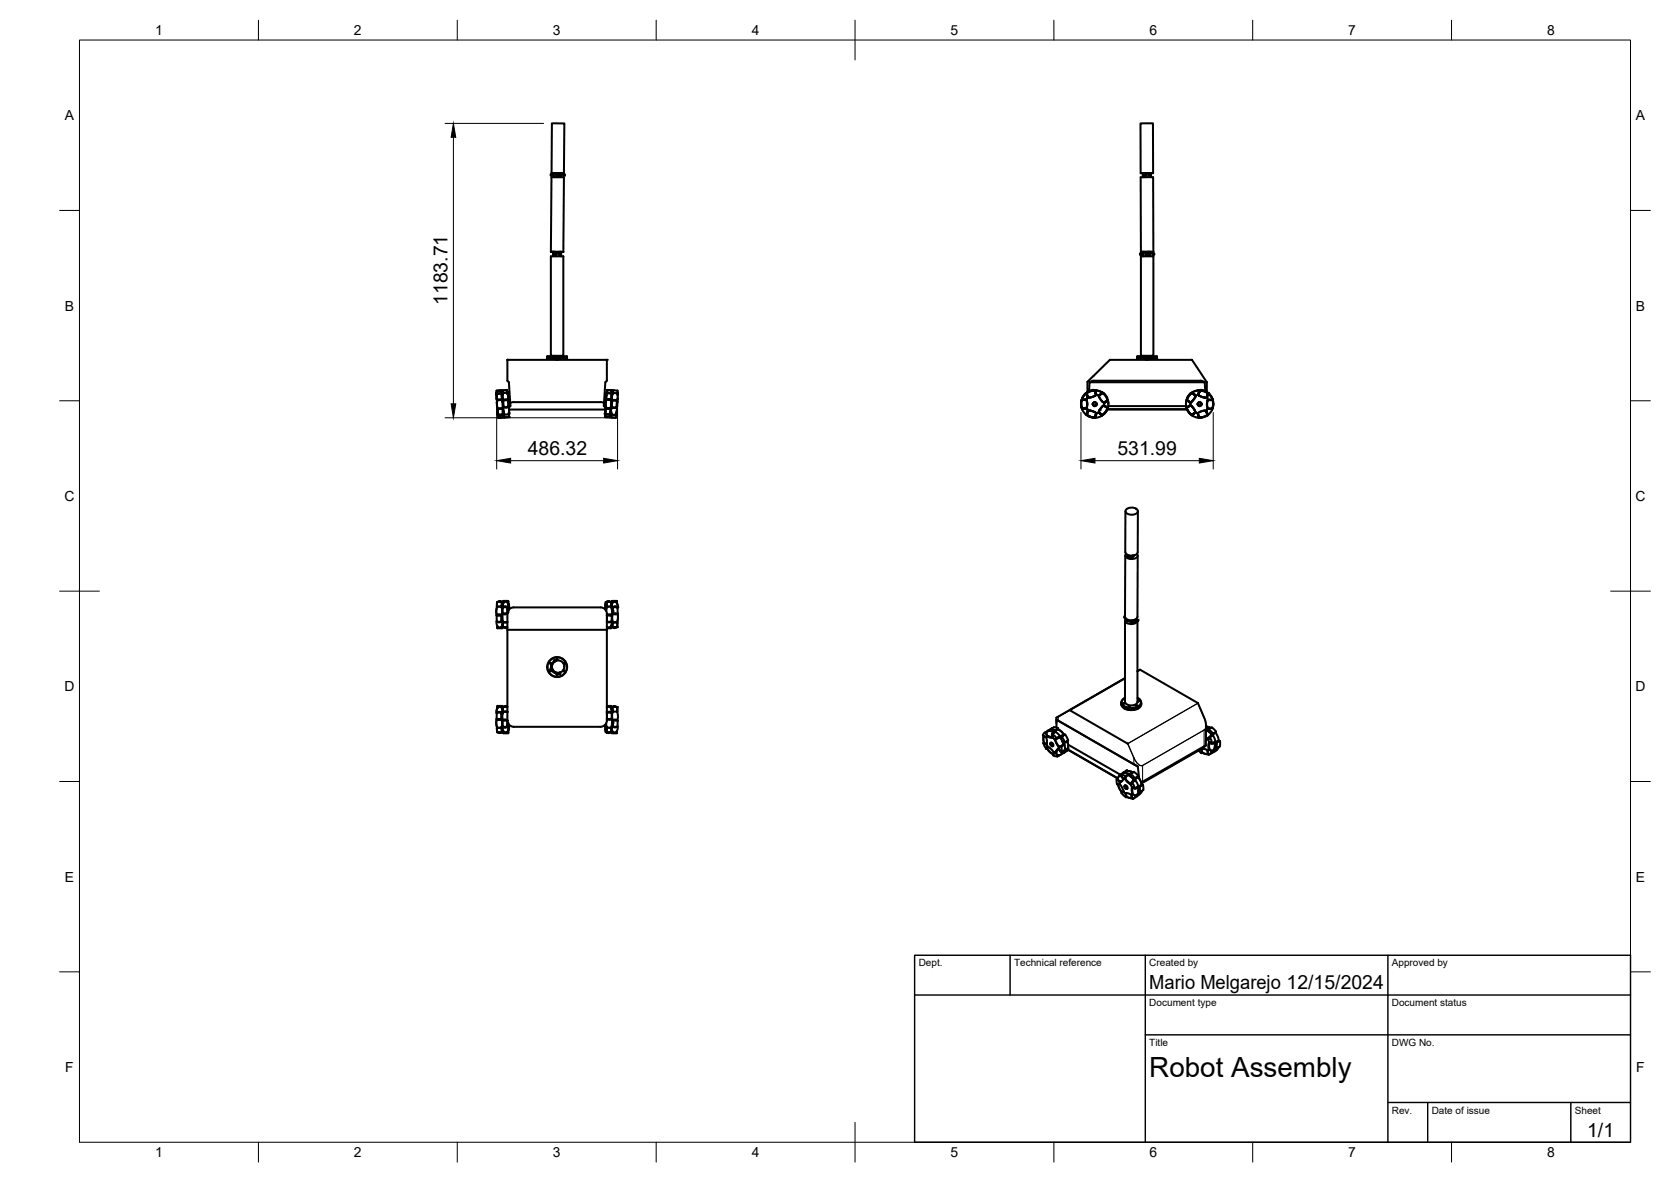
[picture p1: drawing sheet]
<svg xmlns="http://www.w3.org/2000/svg" width="420mm" height="297mm" viewBox="0 0 420 297" stroke-linecap="round" stroke-linejoin="round" font-family="sans-serif">
<defs><g id="words">
<text font-size="7" x="289" y="270.6">Robot Assembly</text>
<g font-size="4.9">
<text x="112.5" y="76.7" transform="rotate(-90 112.5 76.7)">1183.71</text>
<text x="132.7" y="114.3">486.32</text>
<text x="281" y="114.3">531.99</text>
<text x="289" y="248.5">Mario Melgarejo 12/15/2024</text>
<text x="399.1" y="285.7">1/1</text>
</g>
<g font-size="3.5">
<text x="39" y="8.8">1</text>
<text x="89" y="8.8">2</text>
<text x="139" y="8.8">3</text>
<text x="189" y="8.8">4</text>
<text x="239" y="8.8">5</text>
<text x="289" y="8.8">6</text>
<text x="339" y="8.8">7</text>
<text x="389" y="8.8">8</text>
<text x="16.3" y="30.2">A</text>
<text x="411.3" y="30.2">A</text>
<text x="16.3" y="78">B</text>
<text x="411.3" y="78">B</text>
<text x="16.2" y="125.9">C</text>
<text x="411.2" y="125.9">C</text>
<text x="16.2" y="173.7">D</text>
<text x="411.2" y="173.7">D</text>
<text x="16.3" y="221.6">E</text>
<text x="411.3" y="221.6">E</text>
<text x="16.4" y="269.4">F</text>
<text x="411.4" y="269.4">F</text>
<text x="39" y="290.8">1</text>
<text x="89" y="290.8">2</text>
<text x="139" y="290.8">3</text>
<text x="189" y="290.8">4</text>
<text x="239" y="290.8">5</text>
<text x="289" y="290.8">6</text>
<text x="339" y="290.8">7</text>
<text x="389" y="290.8">8</text>
</g>
<g font-size="2.5">
<text x="231" y="242.9">Dept.</text>
<text x="255" y="242.9">Technical reference</text>
<text x="289" y="242.9">Created by</text>
<text x="350" y="242.9">Approved by</text>
<text x="289" y="252.8">Document type</text>
<text x="350" y="252.8">Document status</text>
<text x="289" y="262.9">Title</text>
<text x="350" y="262.9">DWG No.</text>
<text x="350" y="279.9">Rev.</text>
<text x="360" y="279.9">Date of issue</text>
<text x="396" y="279.9">Sheet</text>
</g>
</g></defs>
<!-- layer: Visible -->
<g fill="none" stroke="#000" stroke-width=".51">
<path d="M138.5 43.8h.6v.2v.1h-.6M138.5 43.8v.3zM138.7 43.5l.1-12.5h1.5h1.6l-.1 12.5M138.9 43.8v-.2h.4v.9M138.9 44.1l-.1 .4M139.3 43.6h.6v.6h1.2v-.6h.5v.9M139.4 43.5h-.7h3.1h-.7M139.9 43.5h1.2v1h-.3v-.7h-.6v.7l-.3-.1zM139.9 43.5l-.5 .1M140.2 44.1h.4M140.2 43.8h.6M140.3 44.1v.1"/>
<path d="M140.6 44l-.1 .1M141.6 43.8h.4v.3M141.6 44.1l.4 .1M287.6 43.5h-.8h3.1h-.7M287.6 43.5h.4v.9l-.1-.6h-.2l-.1 .7zM287.7 43.8h.2M288 43.5h1.2M288.2 43.6h-.2v.6h-.4v-.6h-.3v.9M288.2 44.5v-.9h1.2v.9M289 43.8h.2v.3h-.2zM289.1 43.8l-.4 .2 .4 .1M289.2 43.5v.1"/>
<path d="M289.9 43.5v-12.5h-2.7h-.4v12.5M138.5 63.3l.2-18.8h2.9l.2 .1-.2 18.7M138.5 64.4h3.1v25h-3.1zM139.3 63.3h-.8h3.1h-.7M139.3 63.8v-.3h-.3v.9M139.4 64.1h.2M139.5 63.3h-.6h.7M139.6 63.6v.6l.1-.4M139.7 63.5v-.2h-.4v.9l.1-.6h.2h-.2M139.7 63.3h1.2M140 64.4v-.9h1.1v.9M140 63.5h-.3v.6"/>
<path d="M140.5 63.3h.6h-.2M140.8 63.7l-.4 .2 .4 .1M140.9 63.3v.2M286.7 63.7h.6v.2v.1h-.6M286.7 63.7v.3zM286.9 63.3l-.1-18.8h1.5h1.6l.1 18.8M286.9 64.4h3.1v25h-3.1zM287 63.7v-.2h.5v.9M287 64v.4M287.5 63.5h.6M287.6 63.5v-.2h.5v.2M287.8 63.3h-.9h3.1h-.8"/>
<path d="M288.1 63.5v.6M288.1 63.3h1.1v.9h-.3v-.6M288.4 63.7h.3l.1 .2-.1 .1h-.3M288.4 64.1h.5M288.4 63.6h.1M288.5 64v.1M288.6 63.3h.5h-.3M288.9 63.6l-.4 .1M288.9 63.6h-.5v.6h-.3v-.4M289.2 63.3h.1M289.2 63.8v-.3h.6v.9M289.8 63.7h.4l.1 .2-.1 .1h-.4"/>
<path d="M124.9 98.2l1.1-.1 .3 .9 .1-.5v.8M124.9 99.4l.1 1.3M124.9 98.2h.1M124.9 99l1.2-.1 .1 1.4M124.9 99v2.6l.3 1.1M124.9 99h.1M124.9 98.3v-.1l-.1 .9M125.9 98.9l-.8 .1M126.1 98.1l-.1 .1M126.2 99.6v-.9a.71 .71 0 0 0-.6-.5 .71 .71 0 0 0-.7 .4l-.1 .5 .2 .5M126.2 99.3l.2 1.7M126.3 100l.1 .7"/>
<path d="M126.3 99.9v.8M126.4 98.6l-.1-.5 1.2-.1 .1 1M126.4 98.7v.3M127.6 98.5l-.1 .2M127.6 90.4h.1M127.7 98.9l-.1-.5 .1 .9M127.8 99.9v1M137.6 90.2h5M137.6 90h5M137.6 90l4.9-.1 .1 .3M137.6 89.8h5M137.6 89.6h5"/>
<path d="M137.6 89.6l4.9-.1 .1 .3M137.6 89.6v.2M137.6 90v.2M139.1 89.5h1.9M139.1 89.9h.1M139.2 89.4l-.1 .1M139.9 90.2v.2M140.2 90.2v.2M140.9 89.4l.1 .1M141 89.5h.1M141 89.9h.1M152.5 98.5l-.1 .3"/>
<path d="M152.6 98.8l1.2 .1-.2 1.4h-1.1zM152.6 90.4h-.1M152.6 90.4h-25v5.3l.4 .4 .3 6-.4 .4M152.6 90.4v5.3l-.4 .4-.4 6 .5 .5M152.6 98l.1 .2M152.6 98v.4M152.6 98l1.2 .1M152.8 98.8l.8 .1M152.8 98.2l-.3 .4v.8M152.8 98.1l.8 .1M153.6 98.2l.3 .7-.2 .6M153.8 98.1v.4"/>
<path d="M153.8 98.1l-.1 .1M153.8 99.3l-.1 1.7M153.8 100l.1 .7M153.9 98.6v.4M153.9 99l.2-.5-.2 .8M154.1 98.6v.1M155.2 98.8l.1-.6-1.2-.1v.9M155.3 98.7l-.1 .4M155.4 99.1l-.1-.5v.8M273 99h.2M273 98.9l.3 .3M273 99l-.9 1.2"/>
<path d="M273 98.9l-.9 1.2M273.1 98.8l-.6 .6-.4 .7M273.2 98.7l-.2 .2M273.2 98.7h.1M273.2 99.2l.3 .3M273.3 98.7v.1M273.3 99.2h-.1M273.4 99.3v.1M273.4 99.6l.1 .3M273.4 98.6l-.2 .1M273.5 99.9l-.1 .2M273.8 98.3l.2-2.2h28.9l.2 2.2"/>
<path d="M274 99.9h.1M274.9 98l.1 .1a1.8 1.8 0 0 0-1.6 .5M274.9 98l-1.1 .3-.4 .3M275.1 98.2h.1M275.2 98.1h.5M275.3 98.1l-1.5 .4a.68 .68 0 0 0-.5 .5 .68 .68 0 0 0 .2 .7v.1a1.91 1.91 0 0 0 1.8-.3l.3-.2M275.3 99.5h.1M275.3 99.4v.1M275.4 98.3l.1-.2h.5l1 .4M275.5 98.5h-.1M275.6 98.2l-.2 .1 .4 1M275.6 98.1a1.98 1.98 0 0 1 1.6 .6v.1"/>
<path d="M275.6 98.8l-.1 .1-.2-.8 .3 1.2-.1-.4M275.7 99.2a3.6 3.6 0 0 1-2.2 .7M276.1 99.4h.1M276.3 99.5l.7 1.2a.65 .65 0 0 0 .7 .4 .65 .65 0 0 0 .6-.4l.2-.2M276.4 99.8h.1M276.5 99.2h.1M276.8 98.9l.1 .1M276.9 99l.3-.2-.9 .7 .3-.3M276.9 99l-.3 .2M277 98.5l.1 .2M277 98.6l.1 .2-.9 .6a3.5 3.5 0 0 0 1.4 1.9l.3-.3M277.2 98.8l.8 .7 .5 1"/>
<path d="M277.4 98.7l-.1 .1M277.4 98.8l-.1 .1M277.4 98.8l.1 .1M277.4 98.8l1 1.2M277.5 98.8l.9 1.2M285.9 90.2h5M285.9 90h5M285.9 90l5-.1v.3M285.9 89.8h5M285.9 89.6h5M285.9 89.6l5-.1v.3M285.9 89.6v.2"/>
<path d="M285.9 90v.2M287.5 89.5h1.9M287.5 89.9h.1M287.6 89.4l-.1 .1M288.3 90.2v.2M288.6 90.2v.2M289.3 89.4l.1 .1M289.4 89.5h.1M289.4 89.9h.1M299.4 98.8l-.9 1.2M299.4 98.9l-.9 1.2M299.4 98.8l.2 .1h-.2"/>
<path d="M299.7 98.7l-.8 .8-.5 .9M299.7 98.7l1 .7zM299.9 98.6l.8 .8M299.9 98.6v.1M299.9 98.5v.1M300.4 99.1l-.1 .1M300.5 99.8h.1M300.7 99.4l-.4 .8-.9 .9M300.7 99.4a3.4 3.4 0 0 1-1.4 1.8M300.8 99.4h-.1M301.2 99.2a3.2 3.2 0 0 0 2.2 .8l.2-.4M301.3 98.8l.1 .1"/>
<path d="M301.4 98.1l-1.5 .4M301.4 98.1l-1.1 .3-.6 .4M301.4 98.1l.1 .1M301.4 98.2h.1M301.4 98.5h.2M301.5 98.2l-.4 1.1M301.5 98.2v.1M301.6 99.4h-.1M301.6 99.4v.1M301.7 98.1h-.5M301.7 98.2l-.4 1.1zM301.7 98.2h.5a1.82 1.82 0 0 1 1.5 .8l-.1 .2a.7 .7 0 0 1-.4 .8 .7 .7 0 0 1-.8-.2l-1.1-.5"/>
<path d="M301.9 95.7h-26.9l-1 .4M301.9 95.7l1 .4M302 98a2.71 2.71 0 0 1 1.9 .9M302.9 99.9h.1M303.4 100l.1 .1M303.4 96v.1M303.4 96l-3.7-5.6h-20.6l-5.6 5.5-.1 2.6M303.4 96.1v2.6l-.7-.5h-.9l.2-.2M303.5 99.6h.1M303.6 98.7h.1M303.6 99.2l.1 .1M303.7 98.7h.1"/>
<path d="M303.7 99.3l-.1 .3M303.7 99.1l.3-.1 .2 .3 .6 1-1.1 .1M303.8 98.9h.2M303.8 98.9l-.1 .4M303.9 98.9l.9 1.3M304 98.8l.8 1.4M124.8 100l.2 .8M125 100.7v1.4M125.1 103.1l.1 .6M125.1 102.4l.1 1.3M125.2 102.7v.2l.4-.1M125.2 103.7l-.1 .4"/>
<path d="M125.2 102.9h.1M125.2 103.6l-.1 .5 .2 .5 .5 .3 .4-.1M125.3 104.6v.4M125.3 105h.1M125.4 104.8l-.1 .2M125.4 100.4l.4 .1M125.8 100.5h.4l-1.2 .1 .4-.1M125.8 100.4v.1M125.9 102.6l-.3 .2M125.9 102.6v.2M126.2 100.3l.2 1.6a.7 .7 0 0 1-.3 .7 .7 .7 0 0 1-.7 .1h-.2M126.2 100.3l-1.2 .1"/>
<path d="M126.2 104.1l-.7 .1M126.4 102.8h.1M126.3 102.7l-.7 .1M126.3 102.6l.1 .2M126.4 102.8v1.3l-1.1 .1-.1-1.4M126.4 101v1M126.4 102.3l.2 1.7-.1-.9M126.4 103.5l.2 .7-.4 .6M126.4 104.7l.1 .2M126.4 102h.1M126.4 100.6v.4M126.5 104.5v.4"/>
<path d="M126.5 100.6l-.1 .4M126.5 104.9l-1.2 .1M126.5 102l.1 .3M126.5 103v.6M126.5 101h-.1M126.6 102h-.2M126.6 102.3h.1M126.6 102.1v.1a1.84 1.84 0 0 0 .5 2l.5-.1 .3-.2M126.6 103.6l.2 .9M126.7 103.9v.4M126.8 104.2v.7M127.6 100.5l-.5-.1-.5 .2"/>
<path d="M127.7 100.6l.1 1.6-1.2 .1M127.7 100.5l-1.2 .1 .1 1.7M127.7 100.5v.1M127.7 100.8l.1-.3a1.84 1.84 0 0 0-.5-1.8 .98 .98 0 0 0-1 1.3l.2 .8M127.8 100.5v.4M127.8 102.2l-.6 .3-.5-.2M127.8 102.1l.2 1-.1 .8M127.9 100.9v1M127.9 104.1v.2M127.9 100.9h-.2M127.9 103.9l.1 .9M127.9 101.9v.3"/>
<path d="M127.9 101.9h-.1M128 104.8l-1.2 .1M128 103.5l.1 .4M128 103.5v.9M128 103v.5M128 102.9h24.3M128.3 100.9h-.4M128.3 101.8l-.4 .1M129.1 101.1h21.9M129.1 101l-.8 .3M151 101l.9 .3M151.8 101.8l.4 .1"/>
<path d="M151.9 100.9h.4M152.2 103.5v-.6v1.9M152.2 104.8l1.2 .1M152.2 101.9h.1M152.3 104.7l-.1 .1M152.3 103.4l-.2 .5 .2 .6 .4 .3 .4-.1M152.3 100.9l-.1 1M152.3 102.2l-.1 .3M152.3 100.9h.1M152.3 102.7l-.1 1.3 1.2 .1M152.3 102.5l1.2 .1M152.3 102.5v.2"/>
<path d="M152.4 102.6l-.1 .1M152.4 102.6h.3M152.4 100.5l.1-1.2-.2 1.6M152.5 104l.7 .1M152.5 100.2l-.2 1.2v1.1M152.7 102.5v.2M152.9 100.4h.3M152.9 100.4h-.4h1.1h-.4M152.9 100.3v.1M153.1 102.6v.1h-.4M153.1 102.7h.3M153.2 100.3v.1"/>
<path d="M153.4 104.8v.1M153.4 104.5v.3l-.1-.1M153.4 104.1h.1M153.4 102.7h.1M153.5 103.5v.7l-.4 .6M153.5 102.6l-.1 1.5M153.6 103.1v.5M153.7 104.9l1.2 .1M153.7 102l-.2 1.6 .1 .4 .1-.4v.9M153.7 100.3v1.2l-.2 1.1M153.7 102h.2M153.7 103.9v1"/>
<path d="M153.7 102l.1 .3M153.7 101h.2M153.8 101l-.1 1M153.8 104.2l-.1 .2M153.8 102.1v.1a1.88 1.88 0 0 0 .2 2l.6 .1 .3-.3M153.8 102.3h.1M153.9 100.6l-.1 .4zM153.9 102.3l.5 .2 .6-.1M153.9 100.8v-.2a1.79 1.79 0 0 1 .5-1.8 .96 .96 0 0 1 .9 1.3l-.2 .8M153.9 100.7h1.2l-.1 1.7-1.2-.1zM154 100.6l.5-.1 .6 .2M154.9 104.4v.6"/>
<path d="M154.9 104l-.1 .3M155 103.7l-.1 .9M155 102.2l.1 .8-.2 1M155 103.7v.4M155.1 101.1h.2l-.1 1h-.2M155.1 103.1l-.1 .6M155.2 102.1l-.1 .3M155.3 100l-.1 1.1v-.4M271.8 101.5l.1 .8M271.9 102.4h.1M271.9 102.3l.1 .1M272 100.7l-.1 1.6"/>
<path d="M272 102.5h.1M272 100.4v.1M272 102.6l.1 .3M272 102.6h.1M272.1 100.1l-.1 .4M272.1 102.6v.1M272.1 102.8h.1M272.1 100.2h.1M272.1 100.2l.1 .2h1M272.1 100.1v.1M272.1 102.7h.1M272.1 102.7v.1"/>
<path d="M272.2 102.8l.1 .5 .7 .9 .5-1.1M272.4 100.4l-.4 .1h1.2l-.4-.1M272.4 102.7l-.3 .1M272.4 102.7h.4M272.4 100.4h.4M272.4 102.6v.1M272.8 102.7h.4M272.8 102.6v.1M273.1 104.2l.2 .1M273.2 104.1l.1 .1M273.2 100.5l.1 1.4a.64 .64 0 0 1-.2 .7 .64 .64 0 0 1-.8 0 .62 .62 0 0 1-.4-.8l.1-1.3-.2 1.1 .1 .8M273.2 102.7v.1"/>
<path d="M273.2 100.4l.2 1.2M273.2 100.3v.1M273.2 104.3l1.1 .5 1 .1M273.3 103.8l.1 .1M273.3 102.1h.1M273.3 100.9h.1M273.3 104.3h.1M273.4 103.5h.1l-.3 .8 .4-1.1-.1 .3M273.4 101.5l-.2 1.2M273.4 103.1h.1M273.5 103.1a3.8 3.8 0 0 1 2.3 .8M273.5 104.4v.1"/>
<path d="M273.5 104.4l.8 .4 .8 .2M273.5 104.4h.1M273.6 104.5l1.2 .4M273.6 104.5l1.4 .4M273.6 103.2l1.4 .3a.72 .72 0 0 1 .6 .5 .72 .72 0 0 1-.3 .7v.2M274.1 103.2h.1M274.7 101.6h.1M274.8 101.6a.5 .5 0 0 1 .5-.5 .5 .5 0 0 1 .5 .5M275.2 103.5h-.1M275.2 103.5h.1M275.3 104.9h.1M275.4 104.8v.1"/>
<path d="M275.4 104.8h-.1M275.4 104.8l.1 .2M275.5 104.6l-.1 .2M275.5 104.3l-.1 .1M275.5 104.2h.1M275.6 104.2l-.2 .3M275.7 103.9l-.1 .3M275.7 101.5a.48 .48 0 0 1-.4 .4 .48 .48 0 0 1-.5-.4 .48 .48 0 0 0 .5 .4 .48 .48 0 0 0 .4-.4M275.7 101.6h.1M276.2 103.7l.3 .2M276.5 103.1h.1M276.5 103h.1"/>
<path d="M276.5 103.9l.6 .4M276.6 103.9h-.1M276.9 104.1h-.1M277 104.3l.1 .1M277 104.5l-1 .4h-.7M277 104.4v.1M277.1 104.3v.1M277.1 100.8v.1M277.2 100.9h.1M277.2 104.2l-.1 .1M277.2 102.1v.1M277.2 102.1h.1"/>
<path d="M277.3 104.2l-.2 .2M277.4 104.1h.1M277.5 101.9l-.9 1a.7 .7 0 0 0-.2 .7 .7 .7 0 0 0 .6 .5l.3 .2M277.6 104h-.1M277.6 104l.8-1.1-.9 1.2M277.6 101.3v.1M277.6 101.7v.1M277.9 102.1l.3 .1M277.9 101v.1M277.9 102.1l-.4-.3 1 .7-.3-.2M277.9 102v.1M278.2 100.8h.1"/>
<path d="M278.2 100.8l-.3 .3M278.4 102.9h20.1M278.4 100l-.1 .2M278.4 100.7h.1M278.4 102.8h20.1l.9 1.3M278.4 100.3h.1M278.4 102.7v.1M278.4 102.7h.1M278.4 102.8l-.8 1.2M278.4 100.3l.1 .4M278.5 102.6l-.6 1-.7 .7M278.5 102.4h.1"/>
<path d="M278.5 102.4h-.1M278.5 100.7l.2 .9-.2 .8M278.5 100.6l.1 .1M278.5 100.7l-.3 .1M278.5 102.4l-.9-.6a3.6 3.6 0 0 0-1.4 1.9h-.1M278.6 100.7l.1 .8M278.7 102.1h19.5M278.7 101.5v.1M298.3 100.7l-.1 1.2 .2 .5 .9-.6a3.9 3.9 0 0 1 1.4 1.9M298.3 100.7l-.1 .9M298.3 100.6l.1-.2 1 .7M298.4 100.6l.6 .4"/>
<path d="M298.4 102.4v.1M298.4 100.7h-.1M298.4 100.6l.1 .1M298.5 100.3l-.1 .1M298.5 100.2v.1M298.5 102.7v.1M298.5 102.9l.9 1.2M298.5 102.9h.1M298.5 100v.1M298.5 100.1v.1M298.7 100.7v.1M299 102l-.3 .2"/>
<path d="M299 101l.3 .2M299 102l.4-.2-1 .7 .3-.3M299 100.9v.1M299.3 101.7v.1M299.3 101.2v.2M299.3 101.8l1 1.1a.64 .64 0 0 1 .2 .8 .64 .64 0 0 1-.6 .4 .75 .75 0 0 1-1-.5l-.5-1.1M299.4 104v.1M299.4 104.1h.1M299.4 104.1l.1 .1M299.7 102.1h.1M299.7 102.1v.1M299.7 100.8v.1"/>
<path d="M299.8 104.3v.1v-.1M299.8 104.3l-.1-.1a1.5 1.5 0 0 0 1.6 .8M300 104.1l-.2 .2M300.2 103.8l.1 .1M300.3 103.9l-.3 .1M300.4 103.1h.1M300.6 103.6l-.3 .3M301 103.8l.1 .1M301.1 103.9a3.6 3.6 0 0 1 2.3-.7l.3 1M301.1 103.9l.1 .3M301.1 101.6a.5 .5 0 0 1 .5-.5 .5 .5 0 0 1 .5 .5M301.1 101.6h.1"/>
<path d="M301.2 101.5a.48 .48 0 0 0 .4 .4 .48 .48 0 0 0 .5-.4 .48 .48 0 0 1-.5 .4 .48 .48 0 0 1-.4-.4zM301.2 104.2l.1 .4M301.3 104.2h-.1M301.3 104.5l.1 .3M301.3 104.3l.1 .2M301.4 104.9l-.1 .1M301.4 104.8l-.1 .2M301.4 104.8h.1M301.4 104.9h.1M301.4 104.5l-.1 .1M301.6 104.9h.1M301.7 103.5h.1"/>
<path d="M301.8 104.9l.1 .1M301.9 104.9h.1M302.1 101.6h.1M302.8 103.2h-.1M303.2 103.2l.4 1.1zM303.2 103.2h-.5a1.82 1.82 0 0 0-1.5 .7l.3 1M303.4 104.4l-1.4 .5M303.4 103.1v.1M303.4 104.4h.1M303.4 104.4l-.7 .4-.8 .1M303.5 103.5l-.1 .1M303.5 102.1h.1"/>
<path d="M303.6 102.1h-.1M303.6 104.3l-1 .5-1.1 .1M303.6 103.9h-.1M303.6 100.8h.1M303.6 100.8v.1M303.7 100.4h.1M303.7 102.7l-.1 .2M303.7 102.7l1.1 .1M303.7 104.1l-.1 .1M303.7 100.4a3.3 3.3 0 0 0 0 2.3M303.7 100.5l-.2 .8a.98 .98 0 0 0 .2 1.2 .98 .98 0 0 0 1.1 .2l.2-1-.1-1.1M304.1 100.4v.1"/>
<path d="M304.1 100.5h-.4h1.2h-.4M304.5 100.4l-.4 .1M304.7 102.8l.1 .2-.4 .6-.5 .6h-.3M304.8 102.8h.1M304.8 102.7v.1M304.8 102.7l-.1 .1M304.8 100.2h.1M304.8 100.1l.1 .4M304.8 102.7v.2M304.9 102.6h.1M304.9 102.5h.1M304.9 100.4l-.1 .1"/>
<path d="M304.9 100.6h.1M304.9 102.4h.1M304.9 100.6l.1 1.6M304.9 100.6l.2 1-.2 .8M305 102.2l-.1 .1M305.1 101.5l-.1 .7M282.9 139.6v15.4a1.8 1.8 0 0 0 3.1 0l.1-15.4M283 128.5v10.2a1.8 1.8 0 0 0 3.1 .1v-10.3M283.1 139.2l-.1 .3a1.5 1.5 0 0 0 2.1 .9 .83 .83 0 0 0 .8-1.2M283.2 128.1a2.02 2.02 0 0 1 2.9 .2 1.34 1.34 0 0 1-1.8 1 .94 .94 0 0 1-1-.2 .94 .94 0 0 1-.1-1zM283.4 139.4v.7l.2 .1M283.6 140l.3 .2z"/>
<path d="M284.6 139.6v.8M284.9 139.6l-.1 .4v-.4v.2l.2-.2M285.2 139.5l-.6 .9-.7-.2 .2-.3-.1-.3-.4 .4M124.9 156v.2a1.04 1.04 0 0 0 1 1.4l.3-.3M124.9 154.8v1.5h1.2v-1M124.9 154.6v.2M124.9 154.6h1.1M124.9 154.6l.8-.1 .4 .2M124.9 152.2v.1M124.9 152.3l.1 .1M124.9 152.3v.3l.7-.2 .6 .2M124.9 152.6l-.1 .9 .1 1.1"/>
<path d="M125 151.6l-.1 .3M125 157.7l.1 .2h1.2M125.1 157.3l-.1 .4M125.1 157.6l-.1 .1M125.2 151.3l.4-.2h.4l.4 .7M125.3 154.6h.4M125.4 151.3h.5M126 156.2l-.5 .2-.4-.2M126 154.6l.1 .1M126 154.7l.1 .3M126.1 154.7l-.1 .1M126.1 154.8v1.5"/>
<path d="M126.1 156v-.2l.2 .7-.1 .8M126.1 152.6l.2 1.2-.2 .9M126.1 155h.1M126.2 152.6v.1M126.2 152.4h.1M126.2 151.3v1.3M126.2 151.3h.1M126.2 151.3l-.2 1.1M126.2 151.7v.2M126.3 157v.9l-.1-.3M126.3 157.1v.2M126.3 154v.9"/>
<path d="M126.3 155.9v.5M126.3 152.2l-.1 .2M126.4 151.3h-1.4l-.1 .9M126.4 151.3l-.1 .1M126.4 151.3h.1M126.4 152.8v.2M126.4 151.3v.3M126.4 152.6h1.2v.9M126.4 154.2l-.1 1.2 .1 .9M126.4 152.6h.1M126.4 152.6v1.6M126.4 156.6v.1"/>
<path d="M126.4 157.1l-.1 .2M126.4 156.7l.1 .9h1.1M126.4 157v.3M126.4 156.2l.5 .2 .7-.1M126.4 156.3v.3M126.5 156.5l-.1 .1M126.5 151.2l.1 .1M126.5 151.2v.3M126.6 152.6l.4-.2 .5 .2M126.6 157.6l.5 .2 .5-.1M126.6 157.6h.1M126.8 154.2h.3"/>
<path d="M127.2 156.4h-.3M127.4 157.6h-.6M127.5 156.5h.1M127.6 154.1h.1M127.6 152.6h.1M127.6 152.6v1.6h-1.2M127.6 154v27.1a1.56 1.56 0 0 0 1.5 1.5M127.6 152.8v.2M127.6 158.3h24.9M127.6 158.2v.1M127.7 151.3l.1-.3v.9M127.7 151.5l.1 .9-.2 .6"/>
<path d="M127.7 151.5a.83 .83 0 0 0-1-.1 .83 .83 0 0 0-.4 1l.1 .4M127.8 151h-1.2l-.1 .2M127.8 152.5v.8M127.8 151.6l.2 .7-.1 .8M127.8 151.6v.2M127.9 153.1v.1M128 152.9v.3M129.1 152.6h21.9a1.56 1.56 0 0 1 1.6 1.6v26.9a1.56 1.56 0 0 1-1.6 1.5M129.1 152.6a1.81 1.81 0 0 0-1.6 1.7l-1.1-.1M152.2 152.3l.1 .3M152.2 152.3h.1M152.3 151.9l.2 .5"/>
<path d="M152.3 151.9l-.1 .4M152.3 152.6l-.2 .5M152.3 151.3h1.4v1.1M152.3 151.3l.1 .1M152.3 152.6v.7M152.3 151.3h.1M152.3 151.3v.3M152.5 152.4h-.2M152.5 152.4l-.1 .2M152.5 151.7v.2M152.5 152.6v.1M152.5 158.2l.1 .1"/>
<path d="M152.6 156.2h.1M152.6 154.7h.1M152.6 154.6l.7-.2 .5 .2M152.6 154.7v1.5M152.6 154.7v.1M152.6 152.4l-.1-1.1v1.1M152.7 154.6l-.1 .1M152.7 154.6h1.1M152.7 156.2l.5 .2 .4-.2M152.8 151.3h.5M153.4 154.6h-.4M153.5 151.3l-.5-.2-.4 .1-.3 .7"/>
<path d="M153.6 157.6v.3h-1M153.6 157.3v.4M153.7 151.6v.3M153.7 157.1l.2 .4 .3 .3 .8-.2M153.7 152.6l.2 1-.1 1M153.8 152.6a.76 .76 0 0 0-1.3 .3l-.1 .6M153.8 154.6v1.7h-1.2M153.8 152.3l-.1 .3M153.8 157.3v.3M153.8 156v.2a1.12 1.12 0 0 1-.9 1.4l-.3-.1M153.8 155.9v.2M153.8 157.6h.2"/>
<path d="M153.8 156.5h.2M153.8 151.6l-.1 .2M153.9 151.6v.2M153.9 152.5l-.1 .5M153.9 157.5l-.1 .1M153.9 151h1.2v.2M153.9 154l-.1 .9M153.9 156.3l.1 1.3h1.2v-.9M154 156.6l-.2 .1M154 151.3l-.1-.3v.9M154 156.9v.3M154 156.2h.1"/>
<path d="M154 153.8l.1 .4M154 156.2l.6 .2 .6-.2M154.1 152.8l-.1 .2M154.1 156.7l-.1 .9M154.1 152.6h.1M154.1 152.6v1.6M154.1 154.2h1.1M154.1 156.5v.2M154.3 157.6h.5M154.5 156.4h.3M154.8 154.2h-.3M155 157.6h.1"/>
<path d="M155.1 152.6l-.4-.2-.5 .2M155.1 151.2v.1M155.1 151.2v.3M155.2 156.5v.1M155.2 157v.3M155.2 156.6v.1M155.3 152.6h-1.2l-.1 .9M155.3 154.2l.1 1.2-.2 1.2M155.3 152.8v-.2a1.19 1.19 0 0 0-.8-1.4 1.26 1.26 0 0 0-.4 1.8M155.3 152.6h.1M155.3 152.6l-.1 1.6M155.3 154.2l-.8 .1-.4-.2-.2 1 .1 1.1"/>
<path d="M282.9 154.9l-.2 .2 .2 .2M283 155.4v.6l2.3 .6M283.1 155.5a.87 .87 0 0 0 0 1 .87 .87 0 0 0 .9 .3h.9a1.23 1.23 0 0 0 1.1-.8v20.4a1.8 1.8 0 0 1-3.1 0v-20.5M283.6 155.8v.2h.3v-.1M283.9 155.9l.6 .2M284.5 155.9v.3l.3 .1v-.4M284.8 155.9v.3M285.3 155.8h.1M285.4 155.7l-.1 .9 .5-.6M285.5 155.9l.6 .2M285.6 155.6l.6 .2M285.6 155.6v.3"/>
<path d="M285.8 155.4v.3M285.8 155.5l.1 .2M286.2 155.8l-.1 .3zM125 177.5l.1 .2M125 177.6l.1 .4M125.1 179.1l.4-.2 .5 .2M126.1 179.1v1.5M126.1 179.3v.2M126.2 178l.1 .9-.2 .6M126.2 177.5v.2M126.2 178a.83 .83 0 0 0-.9-.2 .83 .83 0 0 0-.5 .9l.1 .6M126.2 177.5l.1 .8"/>
<path d="M126.3 177.4l-1.2 .1M126.3 178.9v.5M126.3 177.9l.1 .3M126.3 178v.1M126.4 178.6l.1 .2M126.4 178.7v.3M126.4 179l-.1 1 .1 1M126.4 178v.3M126.5 177.7h1.1M126.5 177.7l-.1 .9M126.9 177.7h.5M126.9 178.8h.3"/>
<path d="M127.6 178.7l-.1 .1M127.6 177.6l-.6-.1-.4 .2M127.6 179l-.7-.2-.5 .2M127.6 178.8v.1M127.6 178.8l.1 .1M138.4 168.1l.1 .3zM138.5 168.4l.4-.1a1.56 1.56 0 0 0 1.9 .7M138.7 168.3a1.6 1.6 0 0 0 2.1 .7l.1 .3-.1 .1h-.2l-.1-.3a1.56 1.56 0 0 1-1.8-.8zM138.7 168l-.3 .1M139.7 166.1l-.1-.3-.3 .1 .1 .4a1.56 1.56 0 0 0-.8 1.8 1.56 1.56 0 0 1 .9-1.9M139.7 166.1l-.2 .1M139.7 166.1a1.56 1.56 0 0 0-1 1.9"/>
<path d="M139.7 166.1a1.56 1.56 0 0 0-.9 2 1.56 1.56 0 0 0 2 .9M139.8 166.1h-.1M140.9 169h-.1M141.6 166.6h.2l.1 .2M141.6 168.4l.2 .1v.2h-.2v-.2M141.7 166.8l.3 .1v.2h-.2M152.6 178.8l-.1 .1M152.6 177.8l.5-.2 .5 .3M152.6 178.8v.1M152.6 179.1h1.2M152.6 177.4l1 .1M152.6 179.1v1.5"/>
<path d="M153.6 177.9l.2 .7v.7M153.6 177.5v.2M153.6 177.6v.4M153.7 179.1l-.5-.2-.5 .2M153.8 179.1v1.5M153.8 179.3h.1M153.8 177.7v.3M153.8 178.6l.2 .1M153.8 178.8h.2M154 177.7l-.1 1.3M154 178.1v.2M154 177.7l.1 .9"/>
<path d="M154 179l-.1 1.3 .2 .7M154.1 178.6v.2M154.3 177.7h.5M155 177.7l-.8-.2-.5 .7M155.2 177.7l-1.3 .1M155.2 177.7v.9M155.2 178v.3M155.2 179a.92 .92 0 0 0-1.2 .1M155.2 178.6v.2M155.2 178.7l.2 1.3-.1 1M269 178.4l14.6 8.4M281.9 176.9a1.71 1.71 0 0 0 1.9 1.5 2.65 2.65 0 0 0 3.2-1.4l-.1-.1"/>
<path d="M281.9 176.5a1.71 1.71 0 0 0 1.9 1.6 2.65 2.65 0 0 0 3.2-1.4l-.1-.2M281.9 176.8a2.26 2.26 0 0 0 2.8 1.5l1.5-.4a1.24 1.24 0 0 0 .8-1.1M282.1 177.2a3.3 3.3 0 0 0 4.7 0M282.5 176.7l.3 .1h-.3zM282.7 178h.1M282.7 175.5a1.08 1.08 0 0 0-.8 1 1.08 1.08 0 0 0 .8 1.1 3.4 3.4 0 0 0 4.2-.7 1.09 1.09 0 0 0-.7-1.4M282.7 177.7a3.9 3.9 0 0 0 3.5 0M282.7 175.5h.1M282.7 178a3.8 3.8 0 0 0 3.5 0M282.9 170.4l-17.3 9.9v1.4M282.9 170.5l-13.9 7.9M282.9 175.4a1.1 1.1 0 0 0-.9 1 1.1 1.1 0 0 0 .8 1.1 3.4 3.4 0 0 0 3.9-.5 1.06 1.06 0 0 0-.7-1.6"/>
<path d="M283.8 177.5h.3l-.3 .1zM285.6 177.2h.3l-.3 .1zM286.1 176.1l.3 .1-.3 .1zM286.2 175.5h.1M286.2 178h.1M286.6 168.3l-.6 .4M286.6 168.3l14.6 8.4M301.2 176.7l1.9 4.7 .1 5.9M301.2 176.7h.1M124.9 180.6v.1M124.9 183.1l.1 .9M124.9 183.4l.1 .3"/>
<path d="M125 182.8l-.1 .2M125 183l-.1 .2M125.2 184a.72 .72 0 0 0 1 0M125.4 184h.5M125.7 180.7h-.4M126 180.6l.1 .1M126 183l.1 .2M126.1 180.7h-1.2M126.1 180.6a.88 .88 0 0 1-1.2 .1M126.1 180.7l.2 1.1a.78 .78 0 0 1-.7 1.1 .78 .78 0 0 1-.8-1l.1-1.2M126.1 183.1l.1 .9M126.1 180v-.9h-1.2v1.5"/>
<path d="M126.1 180.3l-.1 .4M126.2 182.6v.1M126.2 182.9l.1 .2M126.2 182.9v1.1h-1.2M126.2 183.4v.2M126.2 184h.2M126.3 182.7l-.1 .2M126.3 180.3v1M126.3 183.9l.1 .1M126.3 182.8l-.1 .1M126.4 184h.1M126.4 182.4v.1"/>
<path d="M126.4 182.6l1.2 .1M126.4 181v1.6M126.4 181l1.2 .1M126.4 182.4l-.1 .2a1.06 1.06 0 0 0 1.1 1.4l.3-.3M126.4 181l.6-.1 .6 .1M126.4 183.7v.3M126.4 183.5l-.2 .5M126.5 183.7v.4M126.6 184v.3M126.6 184.3h1.2M126.8 181h.3M127.5 182.6l-.5 .2-.5-.2"/>
<path d="M127.6 181.1v1.5M127.6 181v.2M127.6 182.6v.1M127.6 182.5v-.3l.2 .7-.1 .8M127.6 181.7v1M127.6 184l.2 .3v-.2M127.8 183.4v.7M127.8 183.5v.2M127.8 184.1h.1M127.8 182v.8M127.9 182.1v.1M127.9 182.2l.1 .8-.2 .7"/>
<path d="M128 182.1v.3M129.1 182.7h21.9M152.1 182.2l.2 .4M152.3 183.7v.3M152.3 182v1.4M152.3 184h.1M152.3 182.8l.2 .1M152.3 184h.2M152.4 183.9l-.1 .1M152.4 182.7l.1 .2M152.5 182.9l-.2 .7 .2 .4 .1-.9M152.5 184h1.2"/>
<path d="M152.5 182.9v1.1M152.5 183.4v.2M152.5 184a.72 .72 0 0 0 1 0M152.5 182.6v.1M152.6 180.5v.2M152.6 180.7l.6 .2 .6-.2M152.6 180.7h1.2M152.6 183v.2M152.6 180.6h.1M153.1 182.9h.1M153.1 180.7h.2M153.3 184h-.5"/>
<path d="M153.7 183l.1 .1M153.7 182.8l.1 .2M153.7 183.5l.1 .2M153.7 183.4v.3M153.8 183.1v.1M153.8 183.1l-.1 .9M153.8 180.7l.1 1.1a.78 .78 0 0 1-.8 1.1 .78 .78 0 0 1-.7-1.1M153.8 180.3l.1 1M153.8 182.3l.1 .5M153.8 180.6v.1M153.8 184.1h.1M153.9 183.5l-.1 .2"/>
<path d="M153.9 183.4l-.1 .7M153.9 184.3h1.2M154 184l-.1 .3-.1-.2M154 181.7l.1 1 1.2-.1M154 182.4v-.2l-.2 .7 .2 .8M154.1 182.6v.1M154.1 181.1v1.5M154.1 181l-.1 .4M154.2 182.6l.5 .2 .4-.2M154.9 181h-.4M155.1 184v.1M155.1 183.7v.4"/>
<path d="M155.1 184.1v.2M155.3 181h.1M155.3 181l-1.2 .1M155.3 182.4v.2a1.2 1.2 0 0 1-.8 1.4l-.5-.3M155.3 181l-.8-.2-.4 .3M155.3 181.1v1.5M262.4 184.9v.1a1.71 1.71 0 0 0 .5 1.9h.3M262.4 184.9l.6 .3M262.5 186.7l-.2 .1M262.5 186.6l-.1 .2 .6 1.4M262.8 184.1l.2 .1M262.8 184.1l-.6 .6 .8 .6 .2 1v.9"/>
<path d="M263 188.1l.1 .1M263.3 187.5h.1M263.3 187.5l1.7 1.6M263.3 188.2l.7 .8 .8 .6M263.4 184.9l-.2 .2M263.5 183.7h.8l.9 .3-.4 .1-.3 .4M263.6 183.7a.85 .85 0 0 0-.3 1 .85 .85 0 0 0 .9 .5h.5M263.6 187.6l-.5 .6M263.7 183.7l-.1-.1-1 .6M263.7 183.6l.1 .1M264.1 186.7l.5 .2 .1 .6-.4-.2zM264.1 186.8l.5 .1 .1 .6-.4-.2z"/>
<path d="M264.1 186.7l.3-.1 .4 .3v.6M264.2 183.3l1 .3M264.2 183.3l.2 .4M264.2 183.5l.1 .2M264.3 183.2l.2-.2-.8 .6M264.5 184.5l.3 1M264.5 184.5h.1M264.5 184.5l.2 .7M264.6 184.5l1.1 1M264.8 187.5h-.1M265 182.8l-.9 .5M265 189l-.1 .6"/>
<path d="M265 182.8l1.1 .2M265 189.1l-.2 .7a.86 .86 0 0 0 1.1 .3M265 189.1h.1M265 182.8h.1M265.2 183.6l.1 .1M265.3 183.9l-.8 .6M265.5 183.9l1 1.1M265.6 188.9l-.4 .2M265.6 180.9l19.5 11.2M265.6 180.9v1.9M265.6 180.9l20.5 11.7 .3 3.1M265.9 190v.1"/>
<path d="M265.9 189.9v.1M266 185.3l-.3 .2M266 183v.2M266.1 183.3l-.5 .2-.3 .5M266.1 183.1l-.1 .2 1 .6 .5 .7M266.2 188.1l.6 .9M266.2 188.2l-.2 .1a.8 .8 0 0 0-.3 .9 .8 .8 0 0 0 .7 .6M266.2 185.2h.2l-1.1 .5 .2-.1M266.2 188.2l-.4 .1M266.4 188.4l.4 .5M266.4 185.2l.7 1.1a.73 .73 0 0 1-.1 1.1 .73 .73 0 0 1-1.1-.3l-.6-1.4M266.5 187.6l-.3 .3"/>
<path d="M266.5 185l-.8 .6-.7 .1M266.6 185.4l.2 .1M266.7 187.5l.1 .1M266.8 187.6v.1M266.8 187.7l.1 1.3M266.8 189h.1M266.9 185.1h.1M266.9 189h.1M266.9 185.1l.8 1.5M267 189l.5-.3a1.7 1.7 0 0 1-1.1 1.1l-.5 .3M267 187.3l.1 .1M267.1 187.4l-.3 .1"/>
<path d="M267.2 186.3v.1M267.2 189.2v.1M267.2 189.3h.1M267.2 184.9l-.1 .1M267.6 184.7a.69 .69 0 0 0-.8 .8M267.6 187.2h-.4M267.7 187.2v1.3M267.7 186.6h.1M267.7 188.5l-.8 .5M267.8 188.5l.1 .2M267.9 184.7l.7 1.3M267.9 184.7l-1 .4-.1 .6"/>
<path d="M267.9 188.7l-.6 .6M268.4 186.2l.2 .9-.1 .9M268.4 186.2a.68 .68 0 0 1-1.2 .1M268.5 188.3l12.6 7.3M268.5 188.4l12.5 7.2M268.5 187.9l.1 .1M268.5 188l-.7 .3M268.5 186.1l-.8 .5-.6-.3M268.5 186.1h.1M268.6 188.4l-1.2 .9M268.6 186v.1M268.6 187.1l13.1 7.6"/>
<path d="M280.8 195.8v1.2M280.8 195.8h.1M280.8 195.7v.1M281.1 195.5l-.3 .3M281.1 195.6l.2 .6 .6 .1M281.1 197.2l.6 1.3a.57 .57 0 0 0 .8 .4M281.5 197l1.1 2.1M281.5 196.9v.1M281.5 197h-.7M281.6 197l-.4 .2v-.2M281.8 194.8h.1M281.8 194.8l.6 .9-.4 .7"/>
<path d="M281.8 194.8l1.1 .2M281.9 194.9l.4 .6M282 196.3l-.5 .4M282 199.2l.3 .4 .8 .7M282.2 194.5l-.6 .3-.5 .8M282.2 196.2l-.3 .1M282.3 194.4l-.3 .2M282.3 199l-.3 .2M282.4 195.7h.1M282.5 198.9v.1M282.5 198.9l.1 .1M282.6 194.2h-.3l-.3 .3"/>
<path d="M282.6 194.2l-.8 .5M282.7 194.2a.79 .79 0 0 1 1.1 .3l-.1 .1M282.7 194.2h.1M282.8 197.5l.4 .1 .2 .6-.5-.1zM282.8 199.3l.9 .1 .8 .3 .3 1M282.9 194.2a1.45 1.45 0 0 1 1.9-.1h-.2l-.3 .4M282.9 195.1h.1M282.9 197.4h-.1M282.9 197.4l.5 .2 .1 .5-.2 .2M282.9 195.7l-.2 .1M283.2 199.3l-.1 .5 .2 .4M283.3 193.6l-1 .6"/>
<path d="M283.4 193.6v.1M283.5 186.9h.1M283.7 194.6v.2M283.8 194.8l.9 .7 .6 .7a.77 .77 0 0 0-.8 .8l-.8-.5-.8-.8M283.8 194.8l-.6 .3-.3 .5M284.2 194.5l.9-.5 1.1 1M284.2 194.5l.2 .7-.2-.6M284.2 194.5h.1M284.3 194.5l1.1 1.1M284.4 197.4l.2-.8 .9-.5 .7 1.5M284.5 199.7h.1M284.5 199.9l.2 .6"/>
<path d="M284.6 196.6l.8 1.4M284.8 197.8a.65 .65 0 0 0 .6 .4 .65 .65 0 0 0 .6-.5l.1 .2a1.71 1.71 0 0 1-.3 1.9 1 1 0 0 1-1.1-1.3zM284.9 199.4l-.3 .2M285.1 195.8v.2M285.1 192.1l1 .5M285.4 195.6l-.5 .1M285.4 198v.1M285.4 200l-.1 .4-.5 .3M285.7 195.4l-.3 .2M285.8 195.4l.3-.1-1 .5 .1-.1M286.1 199.4l.1 .1M286.1 195.3l.8 1.2a.66 .66 0 0 1 .1 .8 .66 .66 0 0 1-.7 .3l-.3 .1"/>
<path d="M286.1 197.7l-.1 .1M286.2 199.5h.1M286.2 197.6l-.9 .5-.8-.4M286.2 197.6h.1M286.2 198.8l.3 .2M286.2 195l-.8 .6M286.2 198.6l.4 .5M286.3 199.5v.1M286.3 199.6l-.4 .5M286.4 197.7l.1 .1a1.17 1.17 0 0 1 .1 1.3M286.6 199.1h.1M286.7 199l.4-.2-.3 .6-.6 .4"/>
<path d="M286.7 197.4h.1M286.8 197.4l-.4 .2M287.3 197.2l-.3 .1M287.3 197.2l.2 1.3-.9 .6M301.4 188.6l.7 .6M302.1 188.2l.9 .1 .6 .3M302.2 189.2l-.1 .1M302.4 189.2l1.4 .3M302.4 189.2l-.3 .1M302.4 188.2l-.2 .5 .2 .4M302.6 187.9l-15.6 9M302.8 187.5l-15.9 9.2"/>
<path d="M303.2 187.4l-.4 .3M303.2 187.4l-.4 .1M303.2 182.6l1.2 .3h-.2l-.4 .3M303.2 185.2l.7 .5M303.2 183.1l.1 .2M303.2 183.4h.1M303.3 183.4l.8 .7 .6 .8M303.3 183.3v.1M303.6 188.6l.2 1 .4-.1 .4-.5M303.7 188.6h-.1M303.7 188.7l.1 .7M303.8 183.3l.1 .6"/>
<path d="M303.8 183.3v.5M303.8 183.2v.1M303.9 183.2h-.1a1.46 1.46 0 0 1 1.1 1.2M304 186.3l.7 .5M304.1 188.3l-.3 .1M304.1 185.3h.1M304.2 185.3l.6 1.5M304.6 188.8v.2M304.7 186.8h.1M304.7 182.8l-.9 .4M304.7 182.8l1.1 1.1-1.3 .6M304.8 184.9a.67 .67 0 0 0-.9 .8"/>
<path d="M304.8 189.2l-.8 .4M304.9 184.4l-.3 .2M304.9 184.4l.8-.3-1.1 .5M305.1 184.9l.5 1.4-.8 .5M305.1 184.9l-1 .4-.3 .7M305.3 188.3l.2 .3-.7 .6M305.3 188.4a.86 .86 0 0 1-1.1 0 .86 .86 0 0 1-.2-1.1l.2-.8a.69 .69 0 0 0 1.2 0l.1 .9-.2 1M305.4 188.4l.1 .1M305.4 186.7l1.2-.5 .2 .1-.1 1.3-.9 .5-.3-.5M305.5 187.7l.2 .3M305.6 184.2l.7 1.2a.62 .62 0 0 1 .1 .7 .62 .62 0 0 1-.6 .3l-.4 .2M305.8 186.6l.1 1.4"/>
<path d="M305.9 188h-.1M306.3 187.8l-.4 .7-.7 .4M306.4 187.8l-.5 .2M283.2 200.2l-.1 .1M283.3 200.2l.7 .3 .7 .1M283.3 200.2l-.2 .1M284.8 200.7v.1M285.9 200.1l-.9 .6"/>
<circle cx="140.8" cy="63.8" r=".15"/>
<circle cx="275.3" cy="101.6" r=".5"/>
<circle cx="275.3" cy="101.6" r=".48"/>
<circle cx="301.6" cy="101.6" r=".5"/>
<circle cx="301.6" cy="101.6" r=".48"/>
<circle cx="138.5" cy="168.6" r=".16"/>
<circle cx="138.5" cy="166.7" r=".16"/>
<circle cx="140.1" cy="167.6" r="2.51"/>
<circle cx="140.1" cy="169.5" r=".16"/>
<circle cx="140.1" cy="165.8" r=".16"/>
<circle cx="140.1" cy="167.6" r="2.44"/>
<circle cx="140.3" cy="167.5" r="1.56"/>
</g>
<g fill="#000">
<circle cx="289.2" cy="63.5" r=".25"/>
<circle cx="127.6" cy="90.4" r=".25"/>
<circle cx="152.6" cy="90.4" r=".25"/>
<circle cx="154.1" cy="98.1" r=".25"/>
<circle cx="273.4" cy="98.6" r=".25"/>
<circle cx="273.5" cy="99.9" r=".25"/>
<circle cx="277.1" cy="98.6" r=".25"/>
<circle cx="303.4" cy="100" r=".25"/>
<circle cx="303.7" cy="98.7" r=".25"/>
<circle cx="126.8" cy="104.9" r=".25"/>
<circle cx="127.8" cy="102.2" r=".25"/>
<circle cx="128" cy="104.8" r=".25"/>
<circle cx="153.7" cy="104.9" r=".25"/>
<circle cx="153.9" cy="100.7" r=".25"/>
<circle cx="273.2" cy="102.7" r=".25"/>
<circle cx="276.5" cy="103.1" r=".25"/>
<circle cx="277.6" cy="101.3" r=".25"/>
<circle cx="299.3" cy="101.2" r=".25"/>
<circle cx="299.8" cy="104.3" r=".25"/>
<circle cx="303.4" cy="104.4" r=".25"/>
<circle cx="303.7" cy="102.7" r=".25"/>
<circle cx="124.9" cy="156.3" r=".25"/>
<circle cx="125" cy="151.3" r=".25"/>
<circle cx="125.3" cy="154.6" r=".25"/>
<circle cx="126.1" cy="155.3" r=".25"/>
<circle cx="126.2" cy="151.3" r=".25"/>
<circle cx="126.2" cy="152.4" r=".25"/>
<circle cx="126.4" cy="152.6" r=".25"/>
<circle cx="126.7" cy="157.6" r=".25"/>
<circle cx="127.6" cy="152.6" r=".25"/>
<circle cx="127.6" cy="153.5" r=".25"/>
<circle cx="127.6" cy="153.8" r=".25"/>
<circle cx="152.3" cy="152.6" r=".25"/>
<circle cx="152.5" cy="152.4" r=".25"/>
<circle cx="152.5" cy="151.3" r=".25"/>
<circle cx="153.4" cy="154.6" r=".25"/>
<circle cx="153.7" cy="151.3" r=".25"/>
<circle cx="153.8" cy="151.2" r=".25"/>
<circle cx="154" cy="156.4" r=".25"/>
<circle cx="154" cy="157.6" r=".25"/>
<circle cx="154" cy="153.8" r=".25"/>
<circle cx="154" cy="153.5" r=".25"/>
<circle cx="154.1" cy="152.6" r=".25"/>
<circle cx="155" cy="157.6" r=".25"/>
<circle cx="155.2" cy="157.6" r=".25"/>
<circle cx="155.3" cy="152.6" r=".25"/>
<circle cx="126.1" cy="179.1" r=".25"/>
<circle cx="126.3" cy="177.6" r=".25"/>
<circle cx="126.5" cy="177.7" r=".25"/>
<circle cx="153.8" cy="177.7" r=".25"/>
<circle cx="154" cy="177.7" r=".25"/>
<circle cx="154" cy="178.8" r=".25"/>
<circle cx="155.2" cy="177.7" r=".25"/>
<circle cx="125" cy="184" r=".25"/>
<circle cx="126.2" cy="184" r=".25"/>
<circle cx="126.2" cy="182.9" r=".25"/>
<circle cx="126.4" cy="182.7" r=".25"/>
<circle cx="127.6" cy="182.7" r=".25"/>
<circle cx="127.6" cy="181.7" r=".25"/>
<circle cx="152.2" cy="183" r=".25"/>
<circle cx="152.3" cy="182.6" r=".25"/>
<circle cx="152.5" cy="184" r=".25"/>
<circle cx="152.5" cy="182.9" r=".25"/>
<circle cx="153.7" cy="184" r=".25"/>
<circle cx="154" cy="181.4" r=".25"/>
<circle cx="154" cy="181.7" r=".25"/>
<circle cx="154.1" cy="182.7" r=".25"/>
<circle cx="154.8" cy="181" r=".25"/>
<circle cx="263" cy="185.3" r=".25"/>
<circle cx="265.7" cy="185.6" r=".25"/>
<circle cx="266.2" cy="185.2" r=".25"/>
<circle cx="285.3" cy="198.1" r=".25"/>
</g>
<!-- layer: Visible Narrow -->
<g fill="none" stroke="#000" stroke-width=".25">
<path d="M269 178.4l-2.9 1.7M269 178.5l-2.9 1.7v.9M281.6 171.2l-15.5 8.9M281.6 171.1h.1M282.9 170.4l-1.3 .8M286.6 168.3l-.6 .4M301.2 176.7l-17.7 10.2M262.2 184.8l.8 .5 .3 1-.1 .9-.9-.4M262.6 186.7l.6 .4M262.9 184.1l.3 1 .6 .3 1 .1-.3-1M263.1 188.2l.2-.7 .8 .6 .9 1-.2 .7M263.2 184.1l-.2 .1 .2 .9 .9 .3h.7"/>
<path d="M263.4 187.6l-.2 .6 .1-.1M263.6 183.5l-.8 .6M263.7 183.7h.1M264.1 183.4l.3 .3M265 182.8l-.8 .5M265.1 185.7l1.1 2.1 1.3-.6h-.3M265.2 183.6l-.1 .4M265.4 183.9l-.8 .6M265.7 185.5l-.7 .2 .5 1.1 .7 1.1 .6-.2M265.8 188.3l-.5 .8 .6 .8 .2-.1M266 183l-.9 .5M266 183.3l-.7 .4-.1 .3"/>
<path d="M266.1 180.1l-.5 .3M266.1 180.1h.1M266.1 180.1l-.4 .2 .4-.2M266.5 184.9l-.9 .5M266.9 189l-.7-.9a1.18 1.18 0 0 0-1 1l.7 .9M266.9 185.1l-.1 .6M267.1 186.3l.6 .3M267.2 189.2v.1M267.7 187.3l-.9 .5M267.7 188.5l.2 .1M267.9 184.7l-.9 .5M268.1 188.3l-1.2 .7"/>
<path d="M268.5 188.4l12.5 7.2M268.5 187.9v.2M268.5 186l-.8 .5M268.6 188.2l-.7 .5M280.9 197.1l.6-.2 .6 1 .5 1.2-.6 .2M281.1 195.7l-.2 .1 .6 .8 .5-.2M281.8 194.8l.7 .9a1.17 1.17 0 0 1-1 1l-.7-.9M282.4 199l-.4 .2 .6-.1M282.6 194.2h.1M282.7 194.2l-.9 .5M282.9 195.1l-.2 .7 .7 .8 1 .8 .2-.7M282.9 194.1l-.1 .1"/>
<path d="M282.9 199.4l.4 .8M283.3 193.6l-.8 .5M283.4 193.7v.1M283.5 186.8l1.6 3.7v1.6M283.7 194.4l-.9 .6M283.7 194.8v-.2l-.7 .5-.2 .7 .7 .8 .9 .7M284.2 194.5l.2 .7M284.6 197.7l-.1 .9 .2 .9 .7 .5 .2-.2M285.1 190.5a2.21 2.21 0 0 0 2.2 1.9M285.1 194l-.8 .5M285.2 190.5a2.16 2.16 0 0 0 2.1 1.8M285.3 198.1l-.8-.4-.1 1 .2 .9 .8 .5"/>
<path d="M285.4 195.6l-.5 .1M285.5 196.2l-.8 .5M286.1 199.4v.1M286.2 195l-.9 .5M286.2 197.5l-.9 .6M286.2 198.6l.4 .5M286.3 199.7l-.8 .5M286.5 197.8l-.4 .1M287 197.3l.2-.1-1.2 .6M287.3 192.4h.1M287.4 197.3l-.8 .6M287.5 198.5l-.9 .6"/>
<path d="M301.9 188.3l.2 1M302 188.2l.3 .9M302.2 188.1l.7 .1 .8 .4 .1 1M302.6 187.9l-15.6 9M302.8 183.5l-15.5 8.9v4.1M302.8 183.4l-15.5 8.9M302.8 183.5v4M302.8 183.4v.1M302.8 183.4a2.75 2.75 0 0 0 0-3l-1.6-3.7-17.6 10.2 1.5 3.6M303.2 185.5l.6 .4M303.2 183.4h.1M303.2 182.3l-.1 .7-.3 .5"/>
<path d="M303.3 183.1h-.1M303.8 183.2l.1 .7M304 186.4l-.2 .8 .1 1.2 .7 .4 .3-.2M304.1 185.3l-.3 .7-.6-.4M304.7 182.8l-.8 .4M304.8 186.8l-.8-.5-.3 1.1 .1 1 .8 .5M304.9 184.3l-.4 .2M305.1 184.9l-.9 .4M305.3 188.4l-.1 .1M305.5 188.6l-.9 .4M305.5 187.6l.3 .5M305.6 186.3l-.8 .4"/>
<path d="M305.7 183.8l-.8 .4M305.9 186.6l-.5 .2M306.1 186.3l.5-.1-1.2 .5M306.7 187.6l-.8 .4M306.8 186.3l-.9 .4M283.1 200.3l-.3-1 .9 .1 .8 .3 .3 1.1"/>
</g>
<!-- layer: BORDER -->
<g fill="none" stroke="#000" stroke-width=".25">
<path d="M20 10.1h390v276.9h-390zM65 5.1v5M115 5.1v5M165 5.1v5M215 5.1v10M265 5.1v5M315 5.1v5M365 5.1v5M15 52.9h5M410 52.9h5M15 100.7h5M410 100.7h5"/>
<path d="M15 148.6h10M405 148.6h10M15 196.4h5M410 196.4h5M15 244.2h5M410 244.2h5M65 287v5M115 287v5M165 287v5M215 282.1v9.9M265 287v5M315 287v5"/>
<path d="M365 287v5"/>
</g>
<!-- layer: TITLEBLOCK -->
<path d="M230 240.1h180v46.9h-180zM230 250h180M254 240.1v9.9M288 240.1v46.9M349 240.1v46.9M288 260.1h122M349 277.1h61M359 277.1v9.9M395 277.1v9.9" fill="none" stroke="#000" stroke-width=".36"/>
<!-- layer: FD_Dimensions -->
<path d="M111.9 31h24.8M114 34.5v67M111.9 105h40.8M124.9 100.3v17.6M128.4 115.8h23.4M155.3 100.3v17.6M271.8 103.7v14.2M275.3 115.8h26.3M305.1 103.7v14.2" fill="none" stroke="#000" stroke-width=".25"/>
<path d="M114 31l.6 3.5h-1.2zM113.4 101.5h1.2l-.6 3.5zM124.9 115.8l3.5-.6v1.2zM151.8 115.2l3.5 .6-3.5 .6zM271.8 115.8l3.5-.6v1.2zM301.6 115.2l3.5 .6-3.5 .6z" fill="#000" stroke="#000" stroke-width=".25"/>
<use href="#words"/>
</svg>
